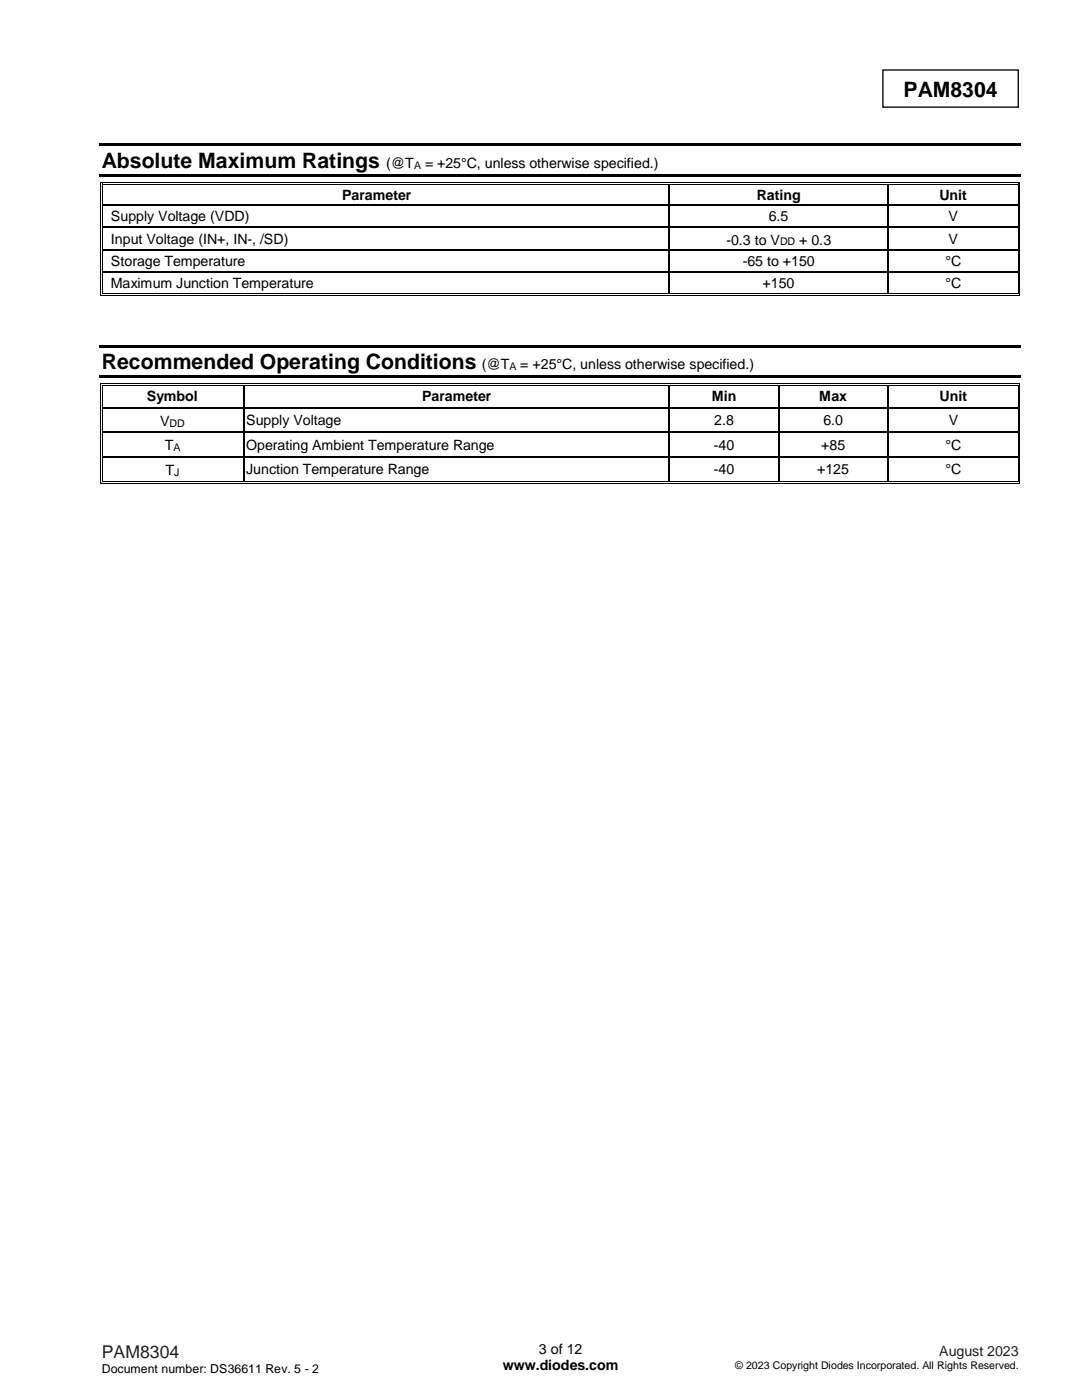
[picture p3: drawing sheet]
<svg xmlns="http://www.w3.org/2000/svg" width="216mm" height="279mm" viewBox="0 0 216 279" stroke-linecap="round" stroke-linejoin="round" font-family="sans-serif">
<defs><g id="words">
<g font-size="4.2">
<text x="180.3" y="19.3">PAM8304</text>
<text x="20.3" y="33.5">Absolute Maximum Ratings</text>
<text x="20.3" y="73.7">Recommended Operating Conditions</text>
</g>
<text font-size="3.5" fill="#231f20" x="20.3" y="271">PAM8304</text>
<g font-size="2.8">
<text x="77.1" y="33.5">(@T</text>
<text x="84.8" y="33.5">= +25°C, unless otherwise specified.)</text>
<text x="68.2" y="39.8">Parameter</text>
<text x="151" y="39.8">Rating</text>
<text x="187.4" y="39.8">Unit</text>
<text x="22.1" y="44.2">Supply Voltage (VDD)</text>
<text x="153.4" y="44.2">6.5</text>
<text x="189.3" y="44.2">V</text>
<text x="22.1" y="48.6">Input Voltage (IN+, IN-, /SD)</text>
<text x="22.1" y="53.1">Storage Temperature</text>
<text x="144.9" y="48.8">-0.3 to V</text>
<text x="148.2" y="53.1">-65 to +150</text>
<text x="159.5" y="48.8">+ 0.3</text>
<text x="188.6" y="53.1">°C</text>
<text x="189.3" y="48.6">V</text>
<text x="22.1" y="57.5">Maximum Junction Temperature</text>
<text x="152.2" y="57.5">+150</text>
<text x="188.6" y="57.5">°C</text>
<text x="96.1" y="73.7">(@T</text>
<text x="103.8" y="73.7">= +25°C, unless otherwise specified.)</text>
<text x="29.3" y="80.1">Symbol</text>
<text x="84.2" y="80.1">Parameter</text>
<text x="142.1" y="80.1">Min</text>
<text x="163.5" y="80.1">Max</text>
<text x="187.5" y="80.1">Unit</text>
<text x="31.9" y="85">V</text>
<text x="32.9" y="89.9">T</text>
<text x="49.1" y="84.8">Supply Voltage</text>
<text x="49.1" y="89.8">Operating Ambient Temperature Range</text>
<text x="142.4" y="89.8">-40</text>
<text x="142.5" y="84.8">2.8</text>
<text x="163.9" y="89.8">+85</text>
<text x="164.3" y="84.8">6.0</text>
<text x="188.6" y="89.8">°C</text>
<text x="189.3" y="84.8">V</text>
<text x="33" y="94.8">T</text>
<text x="49.1" y="94.7">Junction Temperature Range</text>
<text x="142.4" y="94.7">-40</text>
<text x="163.1" y="94.7">+125</text>
<text x="188.6" y="94.7">°C</text>
<text x="100.3" y="273.5">www.diodes.com</text>
<text x="107.5" y="270.3">3 of 12</text>
</g>
<text font-size="2.8" fill="#231f20" x="187.4" y="270.6">August 2023</text>
<text font-size="2.5" x="20.3" y="274">Document number: DS36611 Rev. 5 - 2</text>
<g font-size="2.1">
<text x="82.6" y="33.7">A</text>
<text x="155.6" y="49">DD</text>
<text x="101.7" y="73.8">A</text>
<text x="33.8" y="85.1">DD</text>
<text x="34.6" y="90.1">A</text>
<text x="34.8" y="95">J</text>
<text x="146.7" y="273.2">© 2023 Copyright Diodes Incorporated. All Rights Reserved.</text>
</g>
</g></defs>
<path d="M176.2 14h27v7.4h-27z" fill="none" stroke="#000" stroke-width=".26"/>
<g fill="#000">
<path d="M19.8 28.7h183.9v.5h-183.9z" fill-rule="evenodd"/>
<path d="M19.8 34.8h183.9v.5h-183.9z" fill-rule="evenodd"/>
<path d="M20 36.4h.2v.5h-.2z" fill-rule="evenodd"/>
<path d="M20 36.4h.5v.1h-.5z" fill-rule="evenodd"/>
<path d="M20.3 36.7h.2v.2h-.2z" fill-rule="evenodd"/>
<path d="M20.3 36.7h.2v.2h-.2z" fill-rule="evenodd"/>
<path d="M133.5 36.9h.2z" fill-rule="evenodd"/>
<path d="M133.5 36.4h.5v.1h-.5z" fill-rule="evenodd"/>
<path d="M133.5 36.7h.5v.2h-.5z" fill-rule="evenodd"/>
<path d="M177 36.9h.3z" fill-rule="evenodd"/>
<path d="M177 36.4h.5v.1h-.5z" fill-rule="evenodd"/>
<path d="M177 36.7h.5v.2h-.5z" fill-rule="evenodd"/>
<path d="M203.1 36.4h.5v.1h-.5z" fill-rule="evenodd"/>
<path d="M203.1 36.7h.1v.2h-.1z" fill-rule="evenodd"/>
<path d="M203.1 36.7h.1v.2h-.1z" fill-rule="evenodd"/>
<path d="M203.4 36.4h.2v.5h-.2z" fill-rule="evenodd"/>
<path d="M20 40.9h.2v.2h-.2z" fill-rule="evenodd"/>
<path d="M20 45.2h.2v.3h-.2z" fill-rule="evenodd"/>
<path d="M20 49.8h.2v.3h-.2z" fill-rule="evenodd"/>
<path d="M20 54.2h.2v.2h-.2z" fill-rule="evenodd"/>
<path d="M20 58.6h.2v.5h-.2z" fill-rule="evenodd"/>
<path d="M20 58.9h.5v.2h-.5z" fill-rule="evenodd"/>
<path d="M20.3 40.9h.2v.2h-.2z" fill-rule="evenodd"/>
<path d="M20.3 45.2h.2v.3h-.2z" fill-rule="evenodd"/>
<path d="M20.3 49.8h.2v.3h-.2z" fill-rule="evenodd"/>
<path d="M20.3 54.2h.2v.2h-.2z" fill-rule="evenodd"/>
<path d="M20.3 58.6h.2v.1h-.2z" fill-rule="evenodd"/>
<path d="M20.3 58.6h.2v.1h-.2z" fill-rule="evenodd"/>
<path d="M133.5 40.9h.2v.2h-.2z" fill-rule="evenodd"/>
<path d="M133.5 45.2h.2v.3h-.2z" fill-rule="evenodd"/>
<path d="M133.5 49.8h.2v.3h-.2z" fill-rule="evenodd"/>
<path d="M133.5 54.2h.2v.2h-.2z" fill-rule="evenodd"/>
<path d="M133.5 58.6h.5v.1h-.5z" fill-rule="evenodd"/>
<path d="M133.5 58.9h.5v.2h-.5z" fill-rule="evenodd"/>
<path d="M177 40.9h.3v.2h-.3z" fill-rule="evenodd"/>
<path d="M177 45.2h.3v.3h-.3z" fill-rule="evenodd"/>
<path d="M177 49.8h.3v.3h-.3z" fill-rule="evenodd"/>
<path d="M177 54.2h.3v.2h-.3z" fill-rule="evenodd"/>
<path d="M177 58.6h.5v.1h-.5z" fill-rule="evenodd"/>
<path d="M177 58.9h.5v.2h-.5z" fill-rule="evenodd"/>
<path d="M203.1 40.9h.1v.2h-.1z" fill-rule="evenodd"/>
<path d="M203.1 45.2h.1v.3h-.1z" fill-rule="evenodd"/>
<path d="M203.1 49.8h.1v.3h-.1z" fill-rule="evenodd"/>
<path d="M203.1 54.2h.1v.2h-.1z" fill-rule="evenodd"/>
<path d="M203.1 58.9h.5v.2h-.5z" fill-rule="evenodd"/>
<path d="M203.1 58.6h.1v.1h-.1z" fill-rule="evenodd"/>
<path d="M203.1 58.6h.1v.1h-.1z" fill-rule="evenodd"/>
<path d="M203.4 40.9h.2v.2h-.2z" fill-rule="evenodd"/>
<path d="M203.4 45.2h.2v.3h-.2z" fill-rule="evenodd"/>
<path d="M203.4 49.8h.2v.3h-.2z" fill-rule="evenodd"/>
<path d="M203.4 54.2h.2v.2h-.2z" fill-rule="evenodd"/>
<path d="M203.4 58.6h.2v.5h-.2z" fill-rule="evenodd"/>
<path d="M19.8 68.8h183.9v.5h-183.9z" fill-rule="evenodd"/>
<path d="M19.8 74.9h183.9v.5h-183.9z" fill-rule="evenodd"/>
<path d="M20 76.5h.2v1h-.2z" fill-rule="evenodd"/>
<path d="M20 76.5h.5v.2h-.5z" fill-rule="evenodd"/>
<path d="M20.3 76.8h.2v.7h-.2z" fill-rule="evenodd"/>
<path d="M20.3 76.8h.2v.2h-.2z" fill-rule="evenodd"/>
<path d="M48.5 77h.2v.5h-.2z" fill-rule="evenodd"/>
<path d="M48.5 76.5h.5v.2h-.5z" fill-rule="evenodd"/>
<path d="M48.5 76.8h.5v.2h-.5z" fill-rule="evenodd"/>
<path d="M133.5 77h.2v.5h-.2z" fill-rule="evenodd"/>
<path d="M133.5 76.5h.5v.2h-.5z" fill-rule="evenodd"/>
<path d="M133.5 76.8h.5v.2h-.5z" fill-rule="evenodd"/>
<path d="M155.3 77h.2v.5h-.2z" fill-rule="evenodd"/>
<path d="M155.3 76.5h.5v.2h-.5z" fill-rule="evenodd"/>
<path d="M155.3 76.8h.5v.2h-.5z" fill-rule="evenodd"/>
<path d="M177 77h.3v.5h-.3z" fill-rule="evenodd"/>
<path d="M177 76.5h.5v.2h-.5z" fill-rule="evenodd"/>
<path d="M177 76.8h.5v.2h-.5z" fill-rule="evenodd"/>
<path d="M203.1 76.5h.5v.2h-.5z" fill-rule="evenodd"/>
<path d="M203.1 76.8h.1v.7h-.1z" fill-rule="evenodd"/>
<path d="M203.1 76.8h.1v.2h-.1z" fill-rule="evenodd"/>
<path d="M203.4 76.5h.2v1h-.2z" fill-rule="evenodd"/>
<path d="M20 81.3h.2v.7h-.2z" fill-rule="evenodd"/>
<path d="M20 86.2h.2v.7h-.2z" fill-rule="evenodd"/>
<path d="M20 91.1h.2v.7h-.2z" fill-rule="evenodd"/>
<path d="M20 96h.2v.5h-.2z" fill-rule="evenodd"/>
<path d="M20 96.3h.5v.2h-.5z" fill-rule="evenodd"/>
<path d="M20.3 81.3h.2v.7h-.2z" fill-rule="evenodd"/>
<path d="M20.3 86.2h.2v.7h-.2z" fill-rule="evenodd"/>
<path d="M20.3 91.1h.2v.7h-.2z" fill-rule="evenodd"/>
<path d="M20.3 96h.2v.2h-.2z" fill-rule="evenodd"/>
<path d="M20.3 96h.2v.2h-.2z" fill-rule="evenodd"/>
<path d="M48.5 81.3h.2v.7h-.2z" fill-rule="evenodd"/>
<path d="M48.5 86.2h.2v.7h-.2z" fill-rule="evenodd"/>
<path d="M48.5 91.1h.2v.7h-.2z" fill-rule="evenodd"/>
<path d="M48.5 96h.5v.2h-.5z" fill-rule="evenodd"/>
<path d="M48.5 96.3h.5v.2h-.5z" fill-rule="evenodd"/>
<path d="M133.5 81.3h.2v.7h-.2z" fill-rule="evenodd"/>
<path d="M133.5 86.2h.2v.7h-.2z" fill-rule="evenodd"/>
<path d="M133.5 91.1h.2v.7h-.2z" fill-rule="evenodd"/>
<path d="M133.5 96h.5v.2h-.5z" fill-rule="evenodd"/>
<path d="M133.5 96.3h.5v.2h-.5z" fill-rule="evenodd"/>
<path d="M155.3 81.3h.2v.7h-.2z" fill-rule="evenodd"/>
<path d="M155.3 86.2h.2v.7h-.2z" fill-rule="evenodd"/>
<path d="M155.3 91.1h.2v.7h-.2z" fill-rule="evenodd"/>
<path d="M155.3 96h.5v.2h-.5z" fill-rule="evenodd"/>
<path d="M155.3 96.3h.5v.2h-.5z" fill-rule="evenodd"/>
<path d="M177 81.3h.3v.7h-.3z" fill-rule="evenodd"/>
<path d="M177 86.2h.3v.7h-.3z" fill-rule="evenodd"/>
<path d="M177 91.1h.3v.7h-.3z" fill-rule="evenodd"/>
<path d="M177 96h.5v.2h-.5z" fill-rule="evenodd"/>
<path d="M177 96.3h.5v.2h-.5z" fill-rule="evenodd"/>
<path d="M203.1 81.3h.1v.7h-.1z" fill-rule="evenodd"/>
<path d="M203.1 86.2h.1v.7h-.1z" fill-rule="evenodd"/>
<path d="M203.1 91.1h.1v.7h-.1z" fill-rule="evenodd"/>
<path d="M203.1 96.3h.5v.2h-.5z" fill-rule="evenodd"/>
<path d="M203.1 96h.1v.2h-.1z" fill-rule="evenodd"/>
<path d="M203.1 96h.1v.2h-.1z" fill-rule="evenodd"/>
<path d="M203.4 81.3h.2v.7h-.2z" fill-rule="evenodd"/>
<path d="M203.4 86.2h.2v.7h-.2z" fill-rule="evenodd"/>
<path d="M203.4 91.1h.2v.7h-.2z" fill-rule="evenodd"/>
<path d="M203.4 96h.2v.5h-.2z" fill-rule="evenodd"/>
</g>
<g fill="none" stroke="#000" stroke-width=".2">
<path d="M20.1 36.9v4M20.4 36.9v4M20.5 36.5h113M20.5 36.8h113M134 36.5h43M134 36.8h43M177.5 36.5h25.6M177.5 36.8h25.6M203.2 36.9v4M203.5 36.9v4M20.1 41.1v4.1M20.1 45.5v4.3"/>
<path d="M20.1 50.1v4.1M20.1 54.4v4.2M20.4 41.1v4.1M20.4 45.5v4.3M20.4 50.1v4.1M20.4 54.4v4.2M20.5 59h113M20.5 58.6h113M134 59h43M134 58.6h43M177.5 59h25.6M177.5 58.6h25.6"/>
<path d="M203.2 41.1v4.1M203.2 45.5v4.3M203.2 50.1v4.1M203.2 54.4v4.2M203.5 41.1v4.1M203.5 45.5v4.3M203.5 50.1v4.1M203.5 54.4v4.2M20.1 77.5v3.8M20.4 77.5v3.8M20.5 76.6h28M20.5 76.9h28"/>
<path d="M49 76.6h84.5M49 76.9h84.5M134 76.6h21.3M134 76.9h21.3M155.8 76.6h21.2M155.8 76.9h21.2M177.5 76.6h25.6M177.5 76.9h25.6M203.2 77.5v3.8M203.5 77.5v3.8M20.1 82v4.2M20.1 86.9v4.2"/>
<path d="M20.1 91.8v4.2M20.4 82v4.2M20.4 86.9v4.2M20.4 91.8v4.2M20.5 96.4h28M20.5 96.1h28M49 96.4h84.5M49 96.1h84.5M134 96.4h21.3M134 96.1h21.3M155.8 96.4h21.2M155.8 96.1h21.2"/>
<path d="M177.5 96.4h25.6M177.5 96.1h25.6M203.2 82v4.2M203.2 86.9v4.2M203.2 91.8v4.2M203.5 82v4.2M203.5 86.9v4.2M203.5 91.8v4.2"/>
</g>
<g fill="none" stroke="#000" stroke-width=".25">
<path d="M133.6 36.9v4M177.2 36.9v4M20.5 41h113M20.5 45.3h113M20.5 50h113M20.5 54.3h113M133.6 41.1v4.1M133.6 45.5v4.3M133.6 50.1v4.1M133.6 54.4v4.2M133.7 41h43.3M133.7 45.3h43.3"/>
<path d="M133.7 50h43.3M133.7 54.3h43.3M177.2 41.1v4.1M177.2 45.5v4.3M177.2 50.1v4.1M177.2 54.4v4.2M177.3 41h25.8M177.3 45.3h25.8M177.3 50h25.8M177.3 54.3h25.8M48.6 77.5v3.8M133.6 77.5v3.8"/>
<path d="M155.4 77.5v3.8M177.2 77.5v3.8M20.5 81.4h28M20.5 86.3h28M20.5 91.2h28M48.6 82v4.2M48.6 86.9v4.2M48.6 91.8v4.2M48.7 81.4h84.8M48.7 86.3h84.8M48.7 91.2h84.8M133.6 82v4.2"/>
<path d="M133.6 86.9v4.2M133.6 91.8v4.2M133.7 81.4h21.6M133.7 86.3h21.6M133.7 91.2h21.6M155.4 82v4.2M155.4 86.9v4.2M155.4 91.8v4.2M155.5 81.4h21.5M155.5 86.3h21.5M155.5 91.2h21.5M177.2 82v4.2"/>
<path d="M177.2 86.9v4.2M177.2 91.8v4.2M177.3 81.4h25.8M177.3 86.3h25.8M177.3 91.2h25.8"/>
</g>
<use href="#words"/>
</svg>
